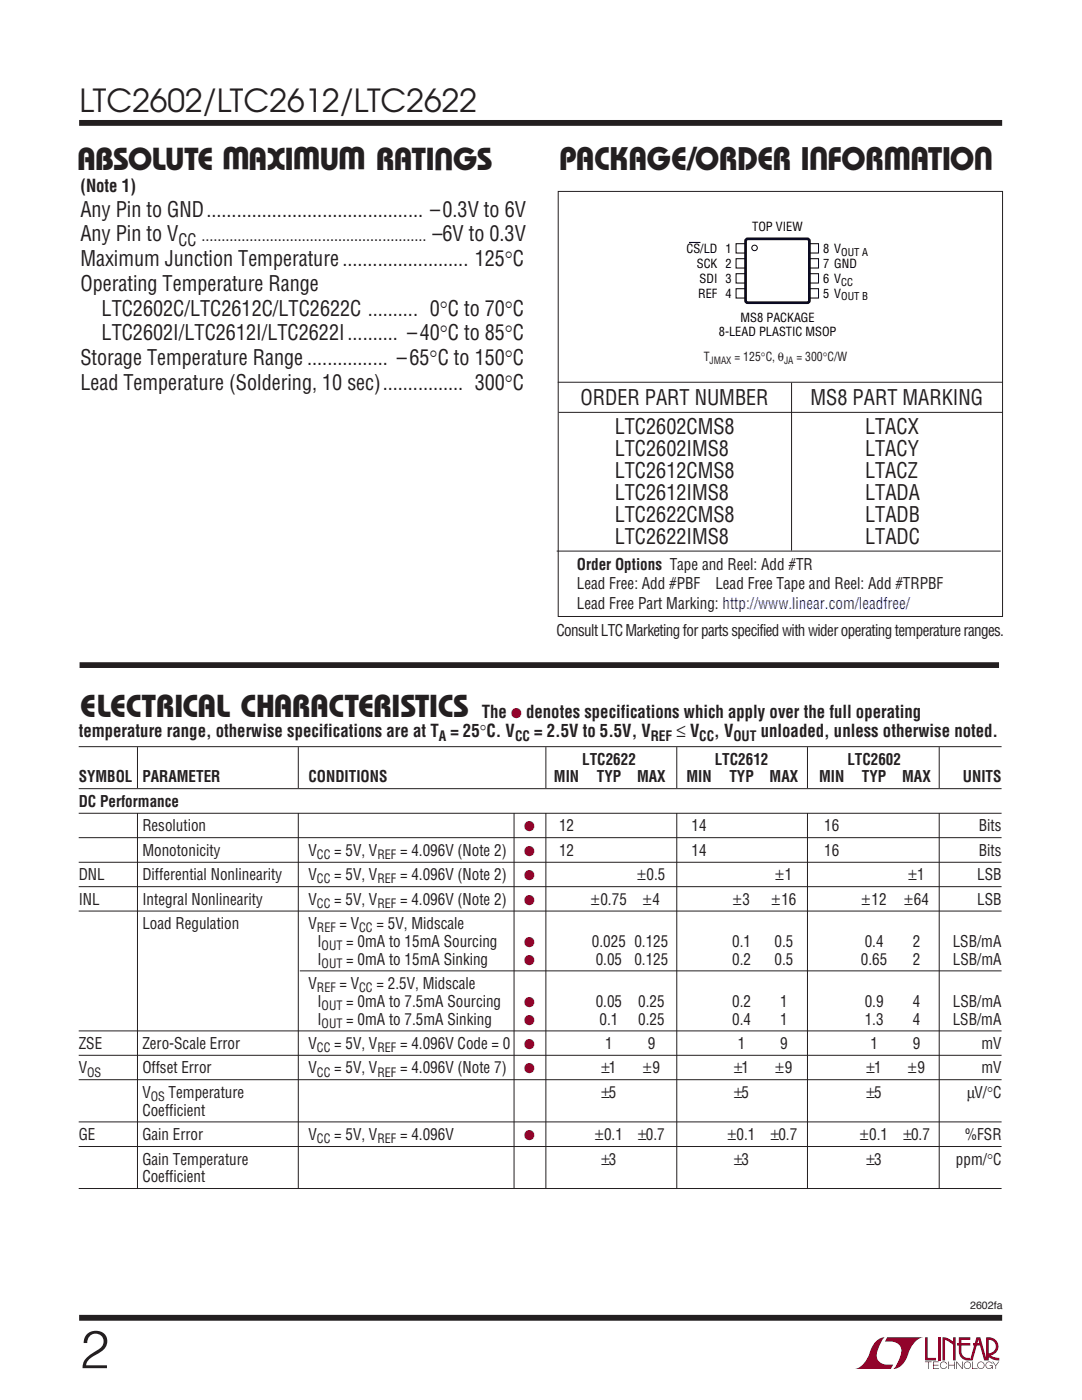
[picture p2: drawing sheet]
<svg xmlns="http://www.w3.org/2000/svg" width="216mm" height="279mm" viewBox="0 0 216 279" stroke-linecap="round" stroke-linejoin="round" font-family="sans-serif">
<defs><g id="words">
<text font-size="10.6" fill="#231f20" x="16" y="273">2</text>
<g font-size="6.5" fill="#231f20">
<text x="165.3" y="29.3" transform="rotate(-180 165.3 29.3)">U</text>
<text x="181.9" y="29.3" transform="rotate(-180 181.9 29.3)">W</text>
<text x="198.2" y="29.3" transform="rotate(-180 198.2 29.3)">U</text>
<text x="111.6" y="33.9">PACKAGE/ORDER I FOR</text>
<text x="181.6" y="33.9">ATIO</text>
</g>
<g font-size="6.3" fill="#231f20">
<text x="15.9" y="22.3">LTC2602/LTC2612/LTC2622</text>
<text x="49.9" y="29.4" transform="rotate(-180 49.9 29.4)">W</text>
<text x="73.1" y="29.4" transform="rotate(-180 73.1 29.4)">W W</text>
<text x="90.5" y="29.4" transform="rotate(-180 90.5 29.4)">U</text>
<text x="15.3" y="33.9">ABSOLUTE</text>
<text x="49.5" y="33.9">AXI</text>
<text x="63.8" y="33.9">U</text>
<text x="75" y="33.9">RATI GS</text>
<text x="16" y="143.1">ELECTRICAL CHARA TERISTICS</text>
<text x="65.5" y="143.1">C</text>
</g>
<g font-size="4.2" fill="#231f20">
<text x="16" y="43.3">Any Pin to GND........................................... –0.3V to 6V</text>
<text x="16" y="53.1">Maximum Junction Temperature......................... 125°C</text>
<text x="16" y="48.2">Any Pin to V</text>
<text x="86.3" y="48.2">–6V to 0.3V</text>
<text x="16" y="58.1">Operating Temperature Range</text>
<text x="20.3" y="63">LTC2602C/LTC2612C/LTC2622C .......... 0°C to 70°C</text>
<text x="20.3" y="67.9">LTC2602I/LTC2612I/LTC2622I.......... –40°C to 85°C</text>
<text x="16" y="77.8">Lead Temperature (Soldering, 10 sec)................ 300°C</text>
<text x="16" y="72.9">Storage Temperature Range ................ –65°C to 150°C</text>
<text x="115.8" y="80.7">ORDER PART NUMBER</text>
<text x="161.8" y="80.9">MS8 PART MARKING</text>
<text x="122.7" y="86.6">LTC2602CMS8</text>
<text x="172.6" y="86.6">LTACX</text>
<text x="122.7" y="91">LTC2602IMS8</text>
<text x="122.7" y="95.4">LTC2612CMS8</text>
<text x="172.6" y="91">LTACY</text>
<text x="172.6" y="95.4">LTACZ</text>
<text x="122.7" y="99.8">LTC2612IMS8</text>
<text x="172.6" y="99.8">LTADA</text>
<text x="122.7" y="104.2">LTC2622CMS8</text>
<text x="172.6" y="104.2">LTADB</text>
<text x="122.7" y="108.6">LTC2622IMS8</text>
<text x="172.6" y="108.6">LTADC</text>
</g>
<g font-size="3.5" fill="#231f20">
<text x="16" y="38.3">(Note 1)</text>
<text x="96.1" y="143.2">The</text>
<text x="105" y="143.2">denotes specifications which apply over the full operating</text>
<text x="15.7" y="147.1">temperature range, otherwise specifications are at T = 25°C. V</text>
<text x="106.6" y="147.1">= 2.5V to 5.5V, V</text>
<text x="135" y="147.1">≤ V</text>
<text x="142.5" y="147.1">, V</text>
<text x="151.8" y="147.1">unloaded, unless otherwise noted.</text>
</g>
<g font-size="3.4" fill="#231f20">
<text x="35.6" y="49">CC</text>
<text x="40.2" y="48.2">........................................................</text>
</g>
<g font-size="3.2" fill="#231f20">
<text x="115.1" y="113.7">Order Options Tape and Reel: Add #TR</text>
<text x="115.1" y="117.6">Lead Free: Add #PBF</text>
<text x="142.7" y="117.6">Lead Free Tape and Reel: Add #TRPBF</text>
<text x="115.1" y="121.5">Lead Free Part Marking: http://www.linear.com/leadfree/</text>
<text x="111" y="127">Consult LTC Marketing for parts specified with wider operating temperature ranges.</text>
<text x="116.2" y="152.6">LTC2622</text>
<text x="142.6" y="152.6">LTC2612</text>
<text x="169.1" y="152.6">LTC2602</text>
<text x="15.7" y="156.1">SYMBOL PARAMETER</text>
<text x="15.7" y="161">DC Performance</text>
<text x="61.6" y="156.1">CONDITIONS</text>
<text x="110.5" y="156.1">MIN</text>
<text x="119.1" y="156.1">TYP</text>
<text x="127.1" y="156.1">MAX</text>
<text x="137" y="156.1">MIN</text>
<text x="145.5" y="156.1">TYP</text>
<text x="153.6" y="156.1">MAX</text>
<text x="163.4" y="156.1">MIN</text>
<text x="172" y="156.1">TYP</text>
<text x="180" y="156.1">MAX</text>
<text x="192.1" y="156.1">UNITS</text>
<text x="28.4" y="165.9">Resolution</text>
<text x="111.5" y="165.9">12</text>
<text x="138" y="165.9">14</text>
<text x="164.5" y="165.9">16</text>
<text x="195.3" y="165.9">Bits</text>
<text x="28.4" y="170.8">Monotonicity</text>
<text x="61.6" y="170.8">V</text>
<text x="66.7" y="170.8">= 5V, V</text>
<text x="79.8" y="170.8">= 4.096V (Note 2)</text>
<text x="111.5" y="170.8">12</text>
<text x="138" y="170.8">14</text>
<text x="164.5" y="170.8">16</text>
<text x="195.3" y="170.8">Bits</text>
<text x="15.7" y="175.7">DNL</text>
<text x="28.4" y="175.7">Differential Nonlinearity</text>
<text x="61.6" y="175.7">V</text>
<text x="66.7" y="175.7">= 5V, V</text>
<text x="79.8" y="175.7">= 4.096V (Note 2)</text>
<text x="127.2" y="175.7">±0.5</text>
<text x="154.8" y="175.7">±1</text>
<text x="181.3" y="175.7">±1</text>
<text x="195" y="175.7">LSB</text>
<text x="15.7" y="180.6">INL</text>
<text x="28.4" y="185.5">Load Regulation</text>
<text x="28.4" y="180.6">Integral Nonlinearity</text>
<text x="61.5" y="180.6">V</text>
<text x="61.6" y="185.5">V</text>
<text x="66.7" y="180.6">= 5V, V</text>
<text x="67.8" y="185.5">= V</text>
<text x="75.1" y="185.5">= 5V, Midscale</text>
<text x="79.8" y="180.6">= 4.096V (Note 2)</text>
<text x="117.9" y="180.6">±0.75</text>
<text x="128.3" y="180.6">±4</text>
<text x="146.3" y="180.6">±3</text>
<text x="154" y="180.6">±16</text>
<text x="172" y="180.6">±12</text>
<text x="180.5" y="180.6">±64</text>
<text x="195" y="180.6">LSB</text>
<text x="63.3" y="189">I</text>
<text x="69.1" y="189">= 0mA to 15mA Sourcing</text>
<text x="118.1" y="189">0.025 0.125</text>
<text x="146.1" y="189">0.1</text>
<text x="154.6" y="189">0.5</text>
<text x="172.5" y="189">0.4</text>
<text x="182.2" y="189">2</text>
<text x="190.1" y="189">LSB/mA</text>
<text x="61.6" y="197.4">V</text>
<text x="63.3" y="192.5">I</text>
<text x="67.8" y="197.4">= V</text>
<text x="69.1" y="192.5">= 0mA to 15mA Sinking</text>
<text x="75.1" y="197.4">= 2.5V, Midscale</text>
<text x="118.9" y="192.5">0.05</text>
<text x="126.6" y="192.5">0.125</text>
<text x="146.1" y="192.5">0.2</text>
<text x="154.6" y="192.5">0.5</text>
<text x="171.8" y="192.5">0.65</text>
<text x="182.2" y="192.5">2</text>
<text x="190.1" y="192.5">LSB/mA</text>
<text x="63.3" y="200.9">I</text>
<text x="69.1" y="200.9">= 0mA to 7.5mA Sourcing</text>
<text x="118.9" y="200.9">0.05</text>
<text x="127.3" y="200.9">0.25</text>
<text x="146.1" y="200.9">0.2</text>
<text x="155.7" y="200.9">1</text>
<text x="172.6" y="200.9">0.9</text>
<text x="182.2" y="200.9">4</text>
<text x="190.1" y="200.9">LSB/mA</text>
<text x="15.7" y="209.3">ZSE</text>
<text x="28.4" y="209.3">Zero-Scale Error</text>
<text x="61.6" y="209.3">V</text>
<text x="63.3" y="204.5">I</text>
<text x="66.7" y="209.3">= 5V, V</text>
<text x="69.1" y="204.5">= 0mA to 7.5mA Sinking</text>
<text x="79.8" y="209.3">= 4.096V Code = 0</text>
<text x="119.6" y="204.5">0.1</text>
<text x="120.8" y="209.3">1</text>
<text x="127.3" y="204.5">0.25</text>
<text x="129.2" y="209.3">9</text>
<text x="146.1" y="204.5">0.4</text>
<text x="147.2" y="209.3">1</text>
<text x="155.7" y="204.5">1</text>
<text x="155.7" y="209.3">9</text>
<text x="172.5" y="204.5">1.3</text>
<text x="173.7" y="209.3">1</text>
<text x="182.2" y="204.5">4</text>
<text x="182.2" y="209.3">9</text>
<text x="190.1" y="204.5">LSB/mA</text>
<text x="195.8" y="209.3">mV</text>
<text x="15.7" y="214.2">V</text>
<text x="28.4" y="214.2">Offset Error</text>
<text x="61.6" y="214.2">V</text>
<text x="66.7" y="214.2">= 5V, V</text>
<text x="79.8" y="214.2">= 4.096V (Note 7)</text>
<text x="120" y="214.2">±1</text>
<text x="128.3" y="214.2">±9</text>
<text x="146.5" y="214.2">±1</text>
<text x="154.8" y="214.2">±9</text>
<text x="172.9" y="214.2">±1</text>
<text x="181.2" y="214.2">±9</text>
<text x="195.8" y="214.2">mV</text>
<text x="28.4" y="219.1">V</text>
<text x="33.6" y="219.1">Temperature</text>
<text x="120" y="219.1">±5</text>
<text x="146.5" y="219.1">±5</text>
<text x="172.9" y="219.1">±5</text>
<text x="193" y="219.1">µV/°C</text>
<text x="15.7" y="227.5">GE</text>
<text x="28.4" y="227.5">Gain Error</text>
<text x="28.4" y="222.6">Coefficient</text>
<text x="61.6" y="227.5">V</text>
<text x="66.7" y="227.5">= 5V, V</text>
<text x="79.8" y="227.5">= 4.096V</text>
<text x="118.7" y="227.5">±0.1</text>
<text x="127.3" y="227.5">±0.7</text>
<text x="145.2" y="227.5">±0.1</text>
<text x="153.8" y="227.5">±0.7</text>
<text x="171.7" y="227.5">±0.1</text>
<text x="180.3" y="227.5">±0.7</text>
<text x="192.5" y="227.5">%FSR</text>
<text x="28.4" y="232.4">Gain Temperature</text>
<text x="120" y="232.4">±3</text>
<text x="146.5" y="232.4">±3</text>
<text x="172.9" y="232.4">±3</text>
<text x="190.8" y="232.4">ppm/°C</text>
<text x="28.4" y="235.9">Coefficient</text>
</g>
<g font-size="2.8" fill="#900027">
<text x="102" y="143.2">●</text>
<text x="104.6" y="165.9">●</text>
<text x="104.6" y="170.8">●</text>
<text x="104.6" y="175.7">●</text>
<text x="104.6" y="180.6">●</text>
<text x="104.6" y="189">●</text>
<text x="104.6" y="192.5">●</text>
<text x="104.6" y="200.9">●</text>
<text x="104.6" y="204.5">●</text>
<text x="104.6" y="209.3">●</text>
<text x="104.6" y="214.2">●</text>
<text x="104.6" y="227.5">●</text>
</g>
<g font-size="2.8" fill="#231f20">
<text x="87.5" y="147.8">A</text>
<text x="102.8" y="147.8">CC</text>
<text x="129.8" y="147.8">REF</text>
<text x="139.5" y="147.8">CC</text>
<text x="146.3" y="147.8">OUT</text>
</g>
<g font-size="2.5">
<text x="150.1" y="46.1">TOP VIEW</text>
<text x="137" y="50.5">CS/LD 1</text>
<text x="139" y="53.5">SCK 2</text>
<text x="164.2" y="50.5">8 V</text>
<text x="164.2" y="53.5">7 GND</text>
<text x="139.3" y="59.5">REF 4</text>
<text x="139.6" y="56.5">SDI 3</text>
<text x="164.2" y="56.5">6 V</text>
<text x="164.2" y="59.4">5 V</text>
<text x="147.8" y="64.3">MS8 PACKAGE</text>
<text x="143.4" y="67.1">8-LEAD PLASTIC MSOP</text>
</g>
<g font-size="2.5" fill="#231f20">
<text x="140.4" y="72.1">T</text>
<text x="146.6" y="72.1">= 125°C, θ</text>
<text x="158.9" y="72.1">= 300°C/W</text>
<text x="63.2" y="171.4">CC</text>
<text x="75.3" y="171.4">REF</text>
<text x="63.2" y="176.3">CC</text>
<text x="75.3" y="176.3">REF</text>
<text x="63.2" y="181.2">CC</text>
<text x="75.3" y="181.2">REF</text>
<text x="63.2" y="186.1">REF</text>
<text x="64.2" y="189.6">OUT</text>
<text x="71.7" y="186.1">CC</text>
<text x="64.2" y="193.1">OUT</text>
<text x="63.2" y="198">REF</text>
<text x="64.2" y="201.5">OUT</text>
<text x="71.7" y="198">CC</text>
<text x="63.2" y="210">CC</text>
<text x="64.2" y="205.1">OUT</text>
<text x="75.3" y="210">REF</text>
<text x="17.4" y="214.8">OS</text>
<text x="63.2" y="214.8">CC</text>
<text x="75.3" y="214.8">REF</text>
<text x="30.1" y="219.8">OS</text>
<text x="63.2" y="228.2">CC</text>
<text x="75.3" y="228.2">REF</text>
</g>
<g font-size="2.1">
<text x="167.8" y="51.1">OUT A</text>
<text x="167.8" y="57">CC</text>
<text x="167.8" y="60">OUT B</text>
</g>
<text font-size="2.1" fill="#231f20" x="193.6" y="261.2">2602fa</text>
<g font-size="2" fill="#231f20">
<text x="141.6" y="72.6">JMAX</text>
<text x="156.5" y="72.6">JA</text>
</g>
</g></defs>
<path d="M15.8 24.5h184.2M15.8 263h184.2" fill="none" stroke="#231f20" stroke-width="1.2" stroke-linecap="butt"/>
<g fill="#900027">
<path d="M184.6 266.9h.5v4.1h1.7v.5h-2.2z"/>
<path d="M174.6 267.9a2.65 2.65 0 0 1 2-1 5.2 5.2 0 0 0-1.6 4.2 2.65 2.65 0 0 0 3.2 1.2l-.4 .9h-7.2a5 5 0 0 0 3.2-3.9z"/>
<path d="M177 266.9h7.2a5 5 0 0 0-3.2 3.9 3.3 3.3 0 0 1-2.8 2.4 5.2 5.2 0 0 0 1.6-4.2 2.65 2.65 0 0 0-3.2-1.3z"/>
<path d="M187.1 266.9h.5v4.6h-.5z"/>
<path d="M188.1 266.9l1 .2 1.1 .6v-.8h.5v4.6h-.5v-3.1l-1.6-1v4.1h-.5z"/>
<path d="M184.6 271.7h1.3v.2h-.6v1.3h-.1v-1.3h-.6z"/>
<path d="M186.2 271.7h1.1v.2h-1v.5h1v.1h-1v.6h1.1v.1h-1.2z"/>
<path d="M189.2 271.7h.2v.7h1v-.7h.1v1.5h-.1v-.7h-1v.7h-.2z"/>
<path d="M190.8 271.7h.1l1.1 1.3v-1.3h.1v1.5h-.1l-1.1-1.3v1.3h-.1z"/>
<path d="M194 271.7h.1v1.4h1v.1h-1.1z"/>
<path d="M198 271.7h.1l.6 .8 .5-.8h.2l-.6 .9v.6h-.2v-.6z"/>
<path d="M191.3 266.9h2.3v.5h-1.8v.6h1.8v.5h-1.8v1.2a1.35 1.35 0 0 0 1.7 1.3v.5l1.3-4.6h.8l1.2 4.2v-4.2a1.88 1.88 0 0 1 2.4 1.3 1.88 1.88 0 0 1-1.5 2.3l.7 .4 1 .1v.5h-.4a3.4 3.4 0 0 1-1.9-.8v-.6a1.37 1.37 0 0 0 1.6-1.3 1.37 1.37 0 0 0-1.4-1.4v4.1h-.9l-.9-3h-1.3v-.5h1.2l-.2-.6-1.1 4.1a2.1 2.1 0 0 1-2.7-1.3l-.1-1.7h-.3v-.5h.3z"/>
<path d="M192.5 271.9a.74 .74 0 0 1 1.2 .2 .74 .74 0 0 1-.5 1 .74 .74 0 0 1-.9-.6h.1a.61 .61 0 0 0 .9 .5 .61 .61 0 0 0 .2-1 .61 .61 0 0 0-1 .2l-.1 .3h-.1z"/>
<path d="M195.2 271.9a.74 .74 0 0 1 1.2 .2 .74 .74 0 0 1-.5 1 .74 .74 0 0 1-.9-.6h.1a.61 .61 0 0 0 .9 .5 .61 .61 0 0 0 .2-1 .61 .61 0 0 0-1 .2l-.1 .3h-.1z"/>
<path d="M196.8 271.9a.74 .74 0 0 1 1.2 .3h-.1a.6 .6 0 0 0-.9-.2 .6 .6 0 0 0 .1 1 .6 .6 0 0 0 .9-.4h-.5v-.1h.6v.7h-.1v-.3a.74 .74 0 0 1-1.1 .1 .74 .74 0 0 1-.1-1.1z"/>
<path d="M187.8 271.9a.73 .73 0 0 1 1.2 .4h-.1a.6 .6 0 0 0-1-.3 .6 .6 0 0 0 0 .9 .6 .6 0 0 0 .9-.2h.2a.74 .74 0 0 1-1.1 .4 .74 .74 0 0 1-.1-1.2z"/>
</g>
<path d="M111.4 38.2h88.6v84.8h-88.6zM111.3 76.3h88.7M157.9 76.4v33.5M111.5 82.3h88.5M27.4 149.1v88.2M59.5 149.1v88.1M108.9 149.1v88.2M135 149.1v88.1M161.1 149.1v88.1M187.4 149.1v88.2M102.6 162.1v75.2" fill="none" stroke="#231f20" stroke-width=".2"/>
<path d="M15.9 132.7h183.4" fill="none" stroke="#231f20" stroke-width="1.2" stroke-linecap="butt"/>
<path d="M13.6 157.4h188.4v4.9h-188.4z" fill="#fff"/>
<g fill="none" stroke="#231f20" stroke-width=".2">
<path d="M111.1 110h88.6M15.7 149h184.2M15.7 157.4h184.2M15.7 162.3h184.2M15.7 167.2h184.2M15.7 172.1h184.2M15.7 177h184.2M15.7 181.8h184.2M59.8 193.8h140.1M15.7 205.7h184.2M15.7 210.6h184.2M15.7 215.5h184.2"/>
<path d="M15.7 223.9h184.2M15.7 228.8h184.2M15.7 237.2h184.2"/>
</g>
<g fill="none" stroke="#000" stroke-width=".2">
<path d="M137.5 48.4h2.3M146.9 48.6h1.9v1.9h-1.9zM146.9 51.6h1.9v1.9h-1.9zM146.9 54.6h1.9v1.9h-1.9zM146.9 57.6h1.9v1.9h-1.9zM161.5 48.6h1.8v1.9h-1.8zM161.5 51.6h1.8v1.9h-1.8zM161.5 54.6h1.8v1.9h-1.8zM161.5 57.6h1.8v1.9h-1.8z"/>
<circle cx="150.6" cy="49.5" r=".55"/>
</g>
<path d="M148.8 47.9l.4-.2h12.1l.2 .4-.1 12.1-.3 .2h-12.1l-.2-.4z" fill="none" stroke="#000" stroke-width=".53"/>
<use href="#words"/>
</svg>
